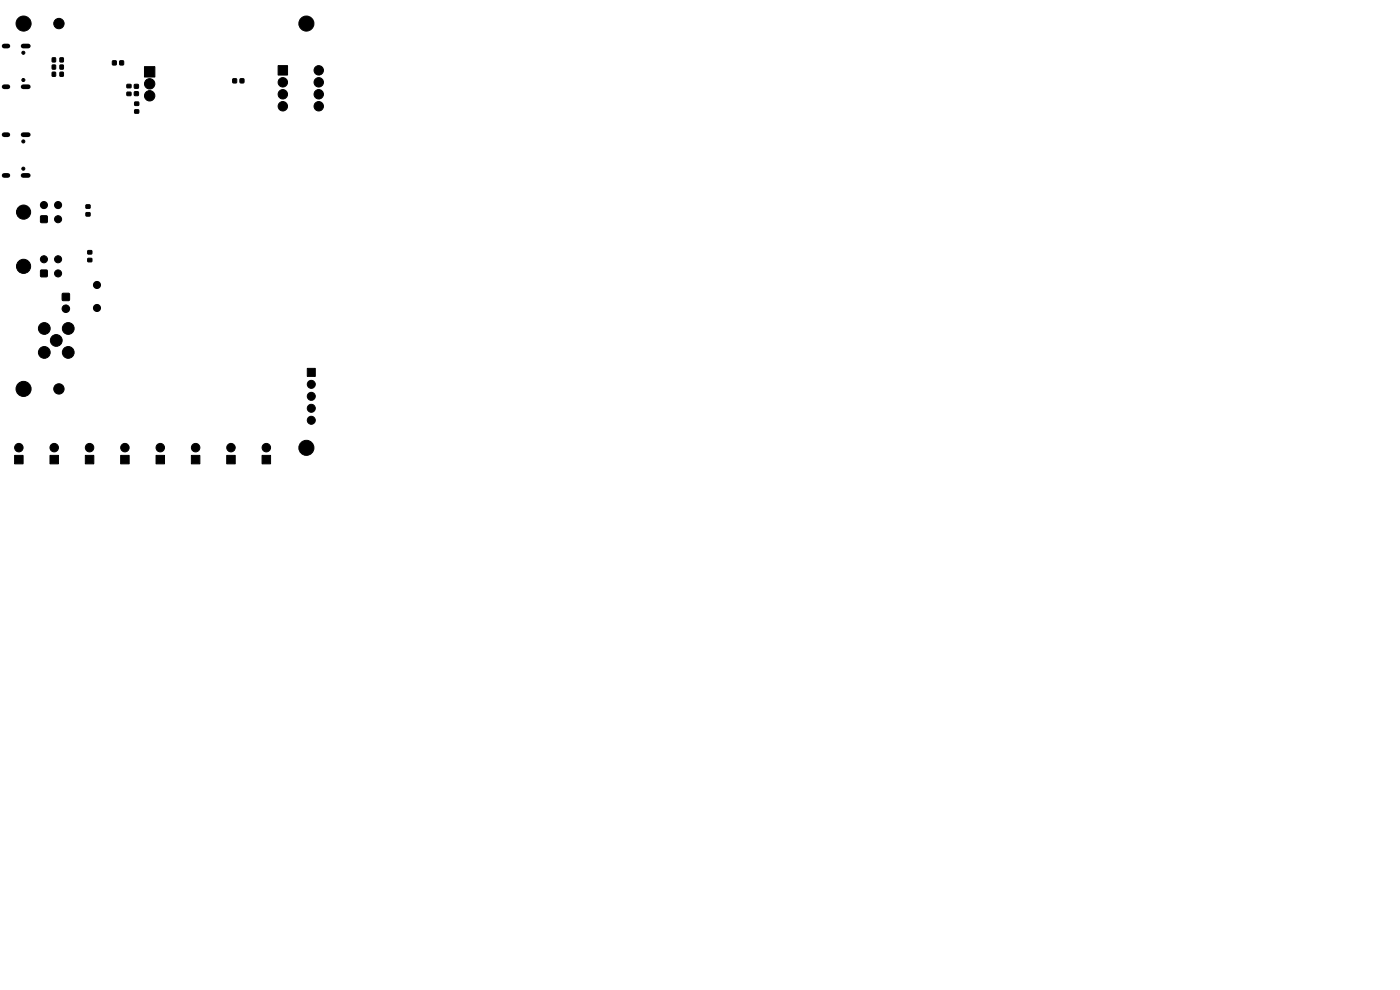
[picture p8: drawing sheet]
<svg xmlns="http://www.w3.org/2000/svg" width="297mm" height="210mm" viewBox="0 0 297 210" stroke-linecap="round" stroke-linejoin="round" font-family="sans-serif">
<g fill="#000" stroke="#000" stroke-width=".21">
<path d="M11.1 13.8h.7v.8h-.7zM11.1 15.3h.7v.9h-.7zM11.1 12.3h.7v.8h-.7zM12.7 13.8h.7v.8h-.7zM12.7 15.3h.7v.9h-.7zM12.7 12.3h.7v.8h-.7zM23.9 12.9h.7v.8h-.7zM25.4 12.9h.8v.8h-.8zM26.9 17.9h.9v.7h-.9zM26.9 19.6h.9v.7h-.9zM28.5 17.9h.8v.8h-.8zM28.5 19.5h.8v.7h-.8z"/>
<path d="M30.6 14.1h2.3v2.2h-2.3zM49.4 16.7h.8v.9h-.8zM50.9 16.7h.8v.9h-.8zM59 13.9h2v2h-2zM28.6 21.7h.8v.6h-.8zM28.6 23.3h.8v.7h-.8zM8.6 45.8h1.4v1.4h-1.4zM8.6 57.3h1.4v1.4h-1.4zM18.3 45.1h.8v.7h-.8zM18.3 43.5h.8v.7h-.8zM18.6 54.8h.9v.7h-.9zM18.6 53.2h.9v.7h-.9z"/>
<path d="M13.2 62.3h1.5v1.4h-1.5zM65.2 78.1h1.7v1.7h-1.7zM3.1 96.6h1.8v1.8h-1.8zM10.6 96.6h1.8v1.8h-1.8zM18.1 96.6h1.8v1.8h-1.8zM25.6 96.6h1.8v1.8h-1.8zM33.1 96.6h1.8v1.8h-1.8zM40.6 96.6h1.8v1.8h-1.8zM48.1 96.6h1.8v1.8h-1.8zM55.6 96.6h1.8v1.8h-1.8z"/>
<circle cx="5" cy="17" r=".32"/>
<circle cx="5" cy="11.2" r=".32"/>
<circle cx="5" cy="5" r="1.6"/>
<circle cx="12.5" cy="5" r="1.1"/>
<circle cx="31.8" cy="17.8" r="1.1"/>
<circle cx="60" cy="20" r="1"/>
<circle cx="60" cy="17.5" r="1"/>
<circle cx="65" cy="5" r="1.6"/>
<circle cx="67.6" cy="14.9" r="1"/>
<circle cx="67.6" cy="20" r="1"/>
<circle cx="67.6" cy="17.5" r="1"/>
<circle cx="4.9" cy="35.8" r=".32"/>
<circle cx="4.9" cy="30" r=".32"/>
<circle cx="31.8" cy="20.3" r="1.1"/>
<circle cx="60" cy="22.5" r="1"/>
<circle cx="67.6" cy="22.5" r="1"/>
<circle cx="5" cy="45" r="1.5"/>
<circle cx="5" cy="56.5" r="1.5"/>
<circle cx="9.3" cy="55" r=".75"/>
<circle cx="9.3" cy="43.5" r=".75"/>
<circle cx="12.3" cy="55" r=".75"/>
<circle cx="12.3" cy="58" r=".75"/>
<circle cx="12.3" cy="43.5" r=".75"/>
<circle cx="12.3" cy="46.5" r=".75"/>
<circle cx="9.4" cy="74.8" r="1.25"/>
<circle cx="9.4" cy="69.7" r="1.25"/>
<circle cx="11.9" cy="72.2" r="1.25"/>
<circle cx="14" cy="65.5" r=".8"/>
<circle cx="14.5" cy="69.7" r="1.25"/>
<circle cx="14.5" cy="74.8" r="1.25"/>
<circle cx="20.6" cy="65.3" r=".75"/>
<circle cx="20.6" cy="60.5" r=".75"/>
<circle cx="4" cy="95" r=".9"/>
<circle cx="5" cy="82.5" r="1.6"/>
<circle cx="11.5" cy="95" r=".9"/>
<circle cx="12.5" cy="82.5" r="1.1"/>
<circle cx="19" cy="95" r=".9"/>
<circle cx="26.5" cy="95" r=".9"/>
<circle cx="34" cy="95" r=".9"/>
<circle cx="41.5" cy="95" r=".9"/>
<circle cx="49" cy="95" r=".9"/>
<circle cx="56.5" cy="95" r=".9"/>
<circle cx="65" cy="95" r="1.6"/>
<circle cx="66" cy="84.1" r=".85"/>
<circle cx="66" cy="86.6" r=".85"/>
<circle cx="66" cy="81.5" r=".85"/>
<circle cx="66" cy="89.2" r=".85"/>
</g>
<path d="M.9 9.8h.8M.9 18.4h.8M4.9 9.8h1.1M4.9 18.4h1.1M.9 28.6h.8M.9 37.2h.8M4.9 28.6h1.1M4.9 37.2h1.1" fill="none" stroke="#000" stroke-width="1"/>
</svg>
